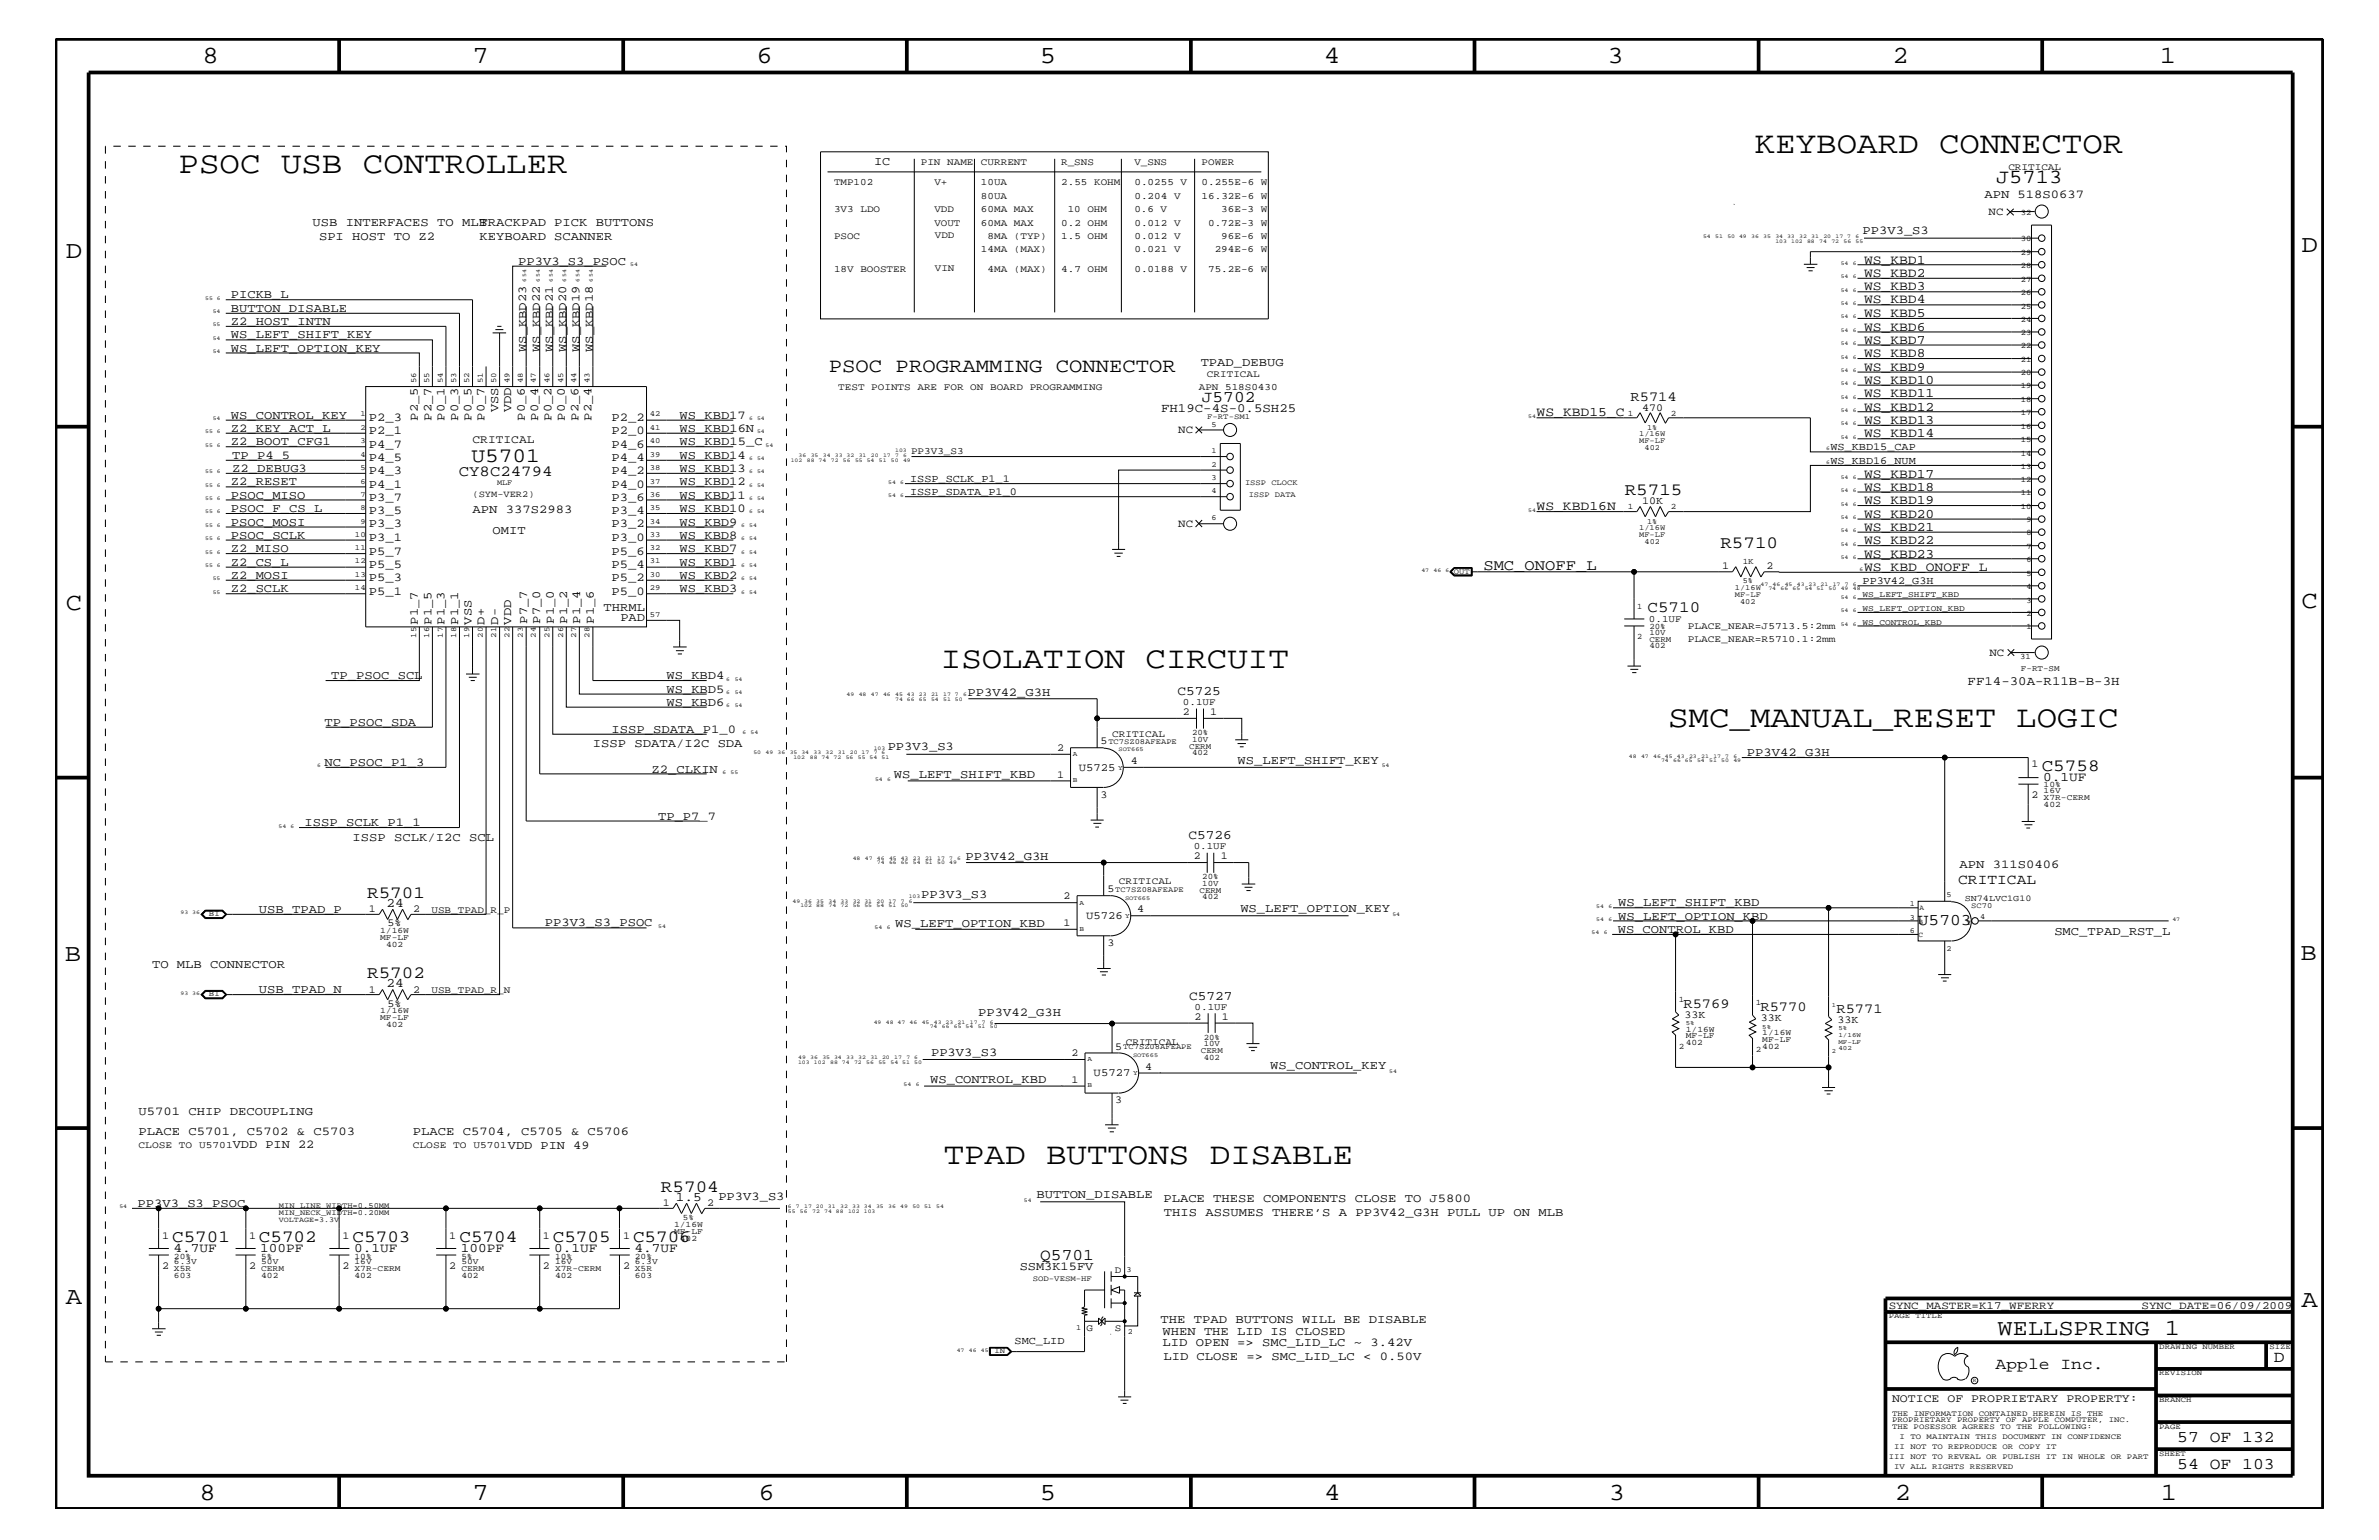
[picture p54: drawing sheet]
<svg xmlns="http://www.w3.org/2000/svg" width="432mm" height="279mm" viewBox="0 0 432 279" stroke-linecap="round" stroke-linejoin="round" font-family="sans-serif">
<defs><g id="words">
<g font-size="5.6">
<text x="318.5" y="27.8">KEYBOARD CONNECTOR</text>
<text x="32.4" y="31.4">PSOC USB CONTROLLER</text>
<text x="170.8" y="121.2">ISOLATION CIRCUIT</text>
<text x="302.8" y="131.9">SMC_MANUAL_RESET LOGIC</text>
<text x="171.3" y="211.2">TPAD BUTTONS DISABLE</text>
</g>
<g font-size="4.5">
<text x="36.7" y="11.5">8</text>
<text x="85.8" y="11.5">7</text>
<text x="137.3" y="11.5">6</text>
<text x="188.7" y="11.5">5</text>
<text x="240.3" y="11.5">4</text>
<text x="291.8" y="11.5">3</text>
<text x="343.5" y="11.5">2</text>
<text x="392" y="11.5">1</text>
<text x="11.9" y="46.8">D</text>
<text x="417.7" y="45.7">D</text>
<text x="11.9" y="110.6">C</text>
<text x="417.7" y="110.3">C</text>
<text x="11.8" y="174.3">B</text>
<text x="417.6" y="174.2">B</text>
<text x="11.9" y="236.7">A</text>
<text x="417.7" y="237.1">A</text>
<text x="36.2" y="272.1">8</text>
<text x="85.8" y="272.1">7</text>
<text x="137.7" y="272.1">6</text>
<text x="188.7" y="272.1">5</text>
<text x="240.4" y="272.1">4</text>
<text x="292" y="272.1">3</text>
<text x="343.9" y="272.1">2</text>
<text x="392.2" y="272.1">1</text>
</g>
<text font-size="4.1" x="362.6" y="242.3">WELLSPRING 1</text>
<text font-size="3.7" x="85.6" y="83.8">U5701</text>
<g font-size="3.6">
<text x="362.3" y="33.1">J5713</text>
<text x="150.5" y="67.5">PSOC PROGRAMMING CONNECTOR</text>
</g>
<g font-size="3.1">
<text x="294.9" y="89.8">R5715</text>
<text x="312.3" y="99.5">R5710</text>
<text x="370.6" y="139.8">C5758</text>
<text x="66.6" y="162.8">R5701</text>
<text x="66.6" y="177.4">R5702</text>
<text x="120" y="216.2">R5704</text>
<text x="31.2" y="225.3">C5701</text>
<text x="47" y="225.3">C5702</text>
<text x="64" y="225.3">C5703</text>
<text x="83.4" y="225.3">C5704</text>
<text x="100.3" y="225.3">C5705</text>
<text x="114.9" y="225.3">C5706</text>
</g>
<g font-size="3">
<text x="218.1" y="72.9">J5702</text>
<text x="348.1" y="167.8">U5703</text>
<text x="188.8" y="228.5">Q5701</text>
<text x="362.2" y="248.4">Apple Inc.</text>
<text x="412.7" y="247.1">D</text>
<text x="395.2" y="261.6">57 OF 132</text>
<text x="395.2" y="266.6">54 OF 103</text>
</g>
<text font-size="2.9" x="299" y="111.1">C5710</text>
<g font-size="2.8">
<text x="83.3" y="86.4">CY8C24794</text>
<text x="269.2" y="103.5">SMC_ONOFF_L</text>
</g>
<text font-size="2.6" x="355.4" y="160.5">CRITICAL</text>
<g font-size="2.5">
<text x="296" y="72.8">R5714</text>
<text x="305.6" y="182.9">R5769</text>
<text x="319.5" y="183.5">R5770</text>
<text x="333.3" y="183.8">R5771</text>
</g>
<g font-size="2.4">
<text x="338.3" y="47.9">WS_KBD1</text>
<text x="338.3" y="50.2">WS_KBD2</text>
<text x="338.3" y="52.7">WS_KBD3</text>
<text x="338.3" y="55.1">WS_KBD4</text>
<text x="338.3" y="57.5">WS_KBD5</text>
<text x="338.3" y="60">WS_KBD6</text>
<text x="338.3" y="62.3">WS_KBD7</text>
<text x="338.3" y="64.8">WS_KBD8</text>
<text x="338.3" y="69.6">WS_KBD10</text>
<text x="338.3" y="67.3">WS_KBD9</text>
<text x="278.9" y="75.6">WS_KBD15_C</text>
<text x="338.3" y="74.5">WS_KBD12</text>
<text x="338.3" y="76.9">WS_KBD13</text>
<text x="338.3" y="72.1">WS_KBD11</text>
<text x="338.3" y="79.4">WS_KBD14</text>
<text x="338.3" y="89">WS_KBD18</text>
<text x="338.3" y="86.6">WS_KBD17</text>
<text x="278.9" y="92.6">WS_KBD16N</text>
<text x="338.3" y="93.9">WS_KBD20</text>
<text x="338.3" y="91.5">WS_KBD19</text>
<text x="338.3" y="96.3">WS_KBD21</text>
<text x="338.3" y="98.7">WS_KBD22</text>
<text x="338.3" y="101.2">WS_KBD23</text>
<text x="338.3" y="103.6">WS_KBD_ONOFF_L</text>
<text x="213.7" y="126.1">C5725</text>
<text x="370.8" y="141.7">0.1UF</text>
<text x="215.7" y="152.3">C5726</text>
<text x="70.1" y="164.5">24</text>
<text x="70.1" y="179.1">24</text>
<text x="215.9" y="181.4">C5727</text>
<text x="122.7" y="217.9">1.5</text>
<text x="31.5" y="227.1">4.7UF</text>
<text x="47.2" y="227.1">100PF</text>
<text x="64.3" y="227.1">0.1UF</text>
<text x="83.7" y="227.1">100PF</text>
<text x="100.6" y="227.1">0.1UF</text>
<text x="115.1" y="227.1">4.7UF</text>
</g>
<g font-size="2.3">
<text x="210.7" y="74.7">FH19C-4S-0.5SH25</text>
<text x="357.1" y="124.3">FF14-30A-R11B-B-3H</text>
</g>
<g font-size="2.2">
<text x="158.7" y="30">IC</text>
<text x="360.2" y="35.8">APN 518S0637</text>
<text x="56.7" y="41">USB INTERFACES TO MLB</text>
<text x="87" y="41">TRACKPAD PICK BUTTONS</text>
<text x="57.9" y="43.5">SPI HOST TO Z2</text>
<text x="87" y="43.5">KEYBOARD SCANNER</text>
<text x="338.1" y="42.5">PP3V3_S3</text>
<text x="94.1" y="48">PP3V3_S3_PSOC</text>
<text x="41.9" y="59">Z2_HOST_INTN</text>
<text x="41.9" y="56.6">BUTTON_DISABLE</text>
<text x="41.9" y="54.1">PICKB_L</text>
<text x="41.9" y="63.9">WS_LEFT_OPTION_KEY</text>
<text x="41.9" y="61.4">WS_LEFT_SHIFT_KEY</text>
<text x="95.5" y="63.9" transform="rotate(-90 95.5 63.9)">WS_KBD23</text>
<text x="98" y="63.9" transform="rotate(-90 98 63.9)">WS_KBD22</text>
<text x="100.3" y="63.9" transform="rotate(-90 100.3 63.9)">WS_KBD21</text>
<text x="102.8" y="63.9" transform="rotate(-90 102.8 63.9)">WS_KBD20</text>
<text x="105.2" y="63.9" transform="rotate(-90 105.2 63.9)">WS_KBD19</text>
<text x="107.6" y="63.9" transform="rotate(-90 107.6 63.9)">WS_KBD18</text>
<text x="217.9" y="66.5">TPAD_DEBUG</text>
<text x="41.9" y="76">WS_CONTROL_KEY</text>
<text x="67" y="76.3">P2_3</text>
<text x="75.9" y="76.3" transform="rotate(-90 75.9 76.3)">P2_5</text>
<text x="78.3" y="76.3" transform="rotate(-90 78.3 76.3)">P2_7</text>
<text x="80.7" y="76.3" transform="rotate(-90 80.7 76.3)">P0_1</text>
<text x="83.1" y="76.3" transform="rotate(-90 83.1 76.3)">P0_3</text>
<text x="85.6" y="76.3" transform="rotate(-90 85.6 76.3)">P0_5</text>
<text x="88" y="76.3" transform="rotate(-90 88 76.3)">P0_7</text>
<text x="90.4" y="74.8" transform="rotate(-90 90.4 74.8)">VSS</text>
<text x="92.8" y="74.8" transform="rotate(-90 92.8 74.8)">VDD</text>
<text x="95.3" y="76.3" transform="rotate(-90 95.3 76.3)">P0_6</text>
<text x="97.7" y="76.3" transform="rotate(-90 97.7 76.3)">P0_4</text>
<text x="100.1" y="76.3" transform="rotate(-90 100.1 76.3)">P0_2</text>
<text x="102.5" y="76.3" transform="rotate(-90 102.5 76.3)">P0_0</text>
<text x="105" y="76.3" transform="rotate(-90 105 76.3)">P2_6</text>
<text x="107.4" y="76.3" transform="rotate(-90 107.4 76.3)">P2_4</text>
<text x="111" y="76.3">P2_2</text>
<text x="123.4" y="76">WS_KBD17</text>
<text x="41.9" y="80.8">Z2_BOOT_CFG1</text>
<text x="41.9" y="78.3">Z2_KEY_ACT_L</text>
<text x="42.2" y="83.3">TP_P4_5</text>
<text x="67" y="78.8">P2_1</text>
<text x="67" y="81.2">P4_7</text>
<text x="67" y="83.6">P4_5</text>
<text x="111" y="78.8">P2_0</text>
<text x="111" y="83.6">P4_4</text>
<text x="111" y="81.2">P4_6</text>
<text x="123.4" y="80.8">WS_KBD15_C</text>
<text x="123.4" y="83.3">WS_KBD14</text>
<text x="123.4" y="78.3">WS_KBD16N</text>
<text x="41.9" y="88.1">Z2_RESET</text>
<text x="42.2" y="85.6">Z2_DEBUG3</text>
<text x="67" y="86">P4_3</text>
<text x="67" y="88.5">P4_1</text>
<text x="111" y="88.5">P4_0</text>
<text x="111" y="86">P4_2</text>
<text x="123.4" y="85.6">WS_KBD13</text>
<text x="123.4" y="88.1">WS_KBD12</text>
<text x="41.9" y="90.5">PSOC_MISO</text>
<text x="41.9" y="95.4">PSOC_MOSI</text>
<text x="41.9" y="92.9">PSOC_F_CS_L</text>
<text x="67" y="90.9">P3_7</text>
<text x="67" y="93.3">P3_5</text>
<text x="67" y="95.7">P3_3</text>
<text x="85.8" y="93.2">APN 337S2983</text>
<text x="111" y="95.7">P3_2</text>
<text x="111" y="93.3">P3_4</text>
<text x="111" y="90.9">P3_6</text>
<text x="123.4" y="95.4">WS_KBD9</text>
<text x="123.4" y="92.9">WS_KBD10</text>
<text x="123.4" y="90.5">WS_KBD11</text>
<text x="41.9" y="100.2">Z2_MISO</text>
<text x="41.9" y="97.7">PSOC_SCLK</text>
<text x="67" y="98.2">P3_1</text>
<text x="67" y="100.6">P5_7</text>
<text x="89.4" y="96.8">OMIT</text>
<text x="111" y="100.6">P5_6</text>
<text x="111" y="98.2">P3_0</text>
<text x="123.4" y="100.2">WS_KBD7</text>
<text x="123.4" y="97.7">WS_KBD8</text>
<text x="41.9" y="105">Z2_MOSI</text>
<text x="41.9" y="107.5">Z2_SCLK</text>
<text x="41.9" y="102.6">Z2_CS_L</text>
<text x="67" y="103">P5_5</text>
<text x="67" y="105.4">P5_3</text>
<text x="67" y="107.9">P5_1</text>
<text x="111" y="107.9">P5_0</text>
<text x="111" y="105.4">P5_2</text>
<text x="111" y="103">P5_4</text>
<text x="123.4" y="107.5">WS_KBD3</text>
<text x="123.4" y="105">WS_KBD2</text>
<text x="123.4" y="102.6">WS_KBD1</text>
<text x="75.9" y="113.3" transform="rotate(-90 75.9 113.3)">P1_7</text>
<text x="78.3" y="113.3" transform="rotate(-90 78.3 113.3)">P1_5</text>
<text x="80.7" y="113.3" transform="rotate(-90 80.7 113.3)">P1_3</text>
<text x="83.1" y="113.3" transform="rotate(-90 83.1 113.3)">P1_1</text>
<text x="85.6" y="113.3" transform="rotate(-90 85.6 113.3)">VSS</text>
<text x="88" y="113.3" transform="rotate(-90 88 113.3)">D+</text>
<text x="90.4" y="113.3" transform="rotate(-90 90.4 113.3)">D-</text>
<text x="92.8" y="113.3" transform="rotate(-90 92.8 113.3)">VDD</text>
<text x="95.7" y="113.1" transform="rotate(-90 95.7 113.1)">P7_7</text>
<text x="98" y="113.1" transform="rotate(-90 98 113.1)">P7_0</text>
<text x="100.5" y="113.1" transform="rotate(-90 100.5 113.1)">P1_0</text>
<text x="103" y="113.1" transform="rotate(-90 103 113.1)">P1_2</text>
<text x="105.3" y="113.1" transform="rotate(-90 105.3 113.1)">P1_4</text>
<text x="107.8" y="113.1" transform="rotate(-90 107.8 113.1)">P1_6</text>
<text x="109.6" y="110.9">THRML</text>
<text x="112.6" y="112.7">PAD</text>
<text x="60.1" y="123.2">TP_PSOC_SCL</text>
<text x="121" y="125.7">WS_KBD5</text>
<text x="121" y="123.2">WS_KBD4</text>
<text x="58.9" y="131.7">TP_PSOC_SDA</text>
<text x="121" y="128">WS_KBD6</text>
<text x="175.6" y="126.3">PP3V42_G3H</text>
<text x="107.6" y="135.6">ISSP SDATA/I2C SDA</text>
<text x="111" y="133">ISSP_SDATA_P1_0</text>
<text x="161.1" y="136.1">PP3V3_S3</text>
<text x="317.1" y="137.2">PP3V42_G3H</text>
<text x="58.9" y="139">NC_PSOC_P1_3</text>
<text x="118.3" y="140.2">Z2_CLKIN</text>
<text x="162.2" y="141.2">WS_LEFT_SHIFT_KBD</text>
<text x="224.6" y="138.5">WS_LEFT_SHIFT_KEY</text>
<text x="55.3" y="149.9">ISSP_SCLK_P1_1</text>
<text x="119.5" y="148.7">TP_P7_7</text>
<text x="64" y="152.6">ISSP SCLK/I2C SCL</text>
<text x="175.3" y="156">PP3V42_G3H</text>
<text x="355.7" y="157.4">APN 311S0406</text>
<text x="47" y="165.6">USB_TPAD_P</text>
<text x="167.2" y="163">PP3V3_S3</text>
<text x="225.1" y="165.5">WS_LEFT_OPTION_KEY</text>
<text x="293.7" y="164.5">WS_LEFT_SHIFT_KBD</text>
<text x="293.7" y="166.9">WS_LEFT_OPTION_KBD</text>
<text x="98.9" y="168.1">PP3V3_S3_PSOC</text>
<text x="162.5" y="168.2">WS_LEFT_OPTION_KBD</text>
<text x="293.6" y="169.3">WS_CONTROL_KBD</text>
<text x="372.9" y="169.7">SMC_TPAD_RST_L</text>
<text x="27.6" y="175.6">TO MLB CONNECTOR</text>
<text x="47" y="180.2">USB_TPAD_N</text>
<text x="177.5" y="184.3">PP3V42_G3H</text>
<text x="169" y="191.5">PP3V3_S3</text>
<text x="168.8" y="196.5">WS_CONTROL_KBD</text>
<text x="230.5" y="194">WS_CONTROL_KEY</text>
<text x="25.1" y="202.3">U5701 CHIP DECOUPLING</text>
<text x="25.1" y="205.9">PLACE C5701, C5702 &amp; C5703</text>
<text x="42.2" y="208.3">VDD PIN 22</text>
<text x="74.9" y="205.9">PLACE C5704, C5705 &amp; C5706</text>
<text x="92.2" y="208.5">VDD PIN 49</text>
<text x="25" y="219">PP3V3_S3_PSOC</text>
<text x="130.4" y="217.8">PP3V3_S3</text>
<text x="188.1" y="217.3">BUTTON_DISABLE</text>
<text x="211.2" y="218.1">PLACE THESE COMPONENTS CLOSE TO J5800</text>
<text x="211.2" y="220.7">THIS ASSUMES THERE’S A PP3V42_G3H PULL UP ON MLB</text>
<text x="185.1" y="230.5">SSM3K15FV</text>
<text x="210.7" y="240">THE TPAD BUTTONS WILL BE DISABLE</text>
<text x="211" y="244.2">LID OPEN =&gt; SMC_LID_LC ~ 3.42V</text>
<text x="211" y="242.2">WHEN THE LID IS CLOSED</text>
<text x="211.2" y="246.7">LID CLOSE =&gt; SMC_LID_LC &lt; 0.50V</text>
</g>
<g font-size="2.1">
<text x="85.8" y="80.5">CRITICAL</text>
<text x="343.4" y="254.4">NOTICE OF PROPRIETARY PROPERTY:</text>
</g>
<g font-size="2">
<text x="360.9" y="39.1">NC</text>
<text x="213.9" y="78.6">NC</text>
<text x="213.9" y="95.6">NC</text>
<text x="361.1" y="119">NC</text>
<text x="195.8" y="139.9">U5725</text>
<text x="197.1" y="166.7">U5726</text>
<text x="198.5" y="195.3">U5727</text>
<text x="342.8" y="237.4">SYNC_MASTER=K17_WFERRY</text>
<text x="388.7" y="237.4">SYNC_DATE=06/09/2009</text>
</g>
<g font-size="1.9">
<text x="298.1" y="74.5">470</text>
<text x="332.2" y="81.7">WS_KBD15_CAP</text>
<text x="165.2" y="89.9">ISSP_SDATA_P1_0</text>
<text x="165.2" y="87.5">ISSP_SCLK_P1_1</text>
<text x="332.2" y="84.2">WS_KBD16_NUM</text>
<text x="298.1" y="91.5">10K</text>
<text x="312.6" y="103.3">1</text>
<text x="320.6" y="103.3">2</text>
<text x="338.1" y="106">PP3V42_G3H</text>
<text x="214.7" y="129.7">2</text>
<text x="219.6" y="129.7">1</text>
<text x="191.9" y="136.3">2</text>
<text x="199.7" y="135">5</text>
<text x="191.9" y="141.1">1</text>
<text x="205.2" y="138.6">4</text>
<text x="368.7" y="139.2">1</text>
<text x="199.7" y="144.7">3</text>
<text x="368.7" y="144.7">2</text>
<text x="216.7" y="155.9">2</text>
<text x="221.6" y="155.9">1</text>
<text x="201" y="161.9">5</text>
<text x="67" y="165.6">1</text>
<text x="75" y="165.6">2</text>
<text x="193" y="163.2">2</text>
<text x="206.4" y="165.6">4</text>
<text x="70.4" y="168.1">5%</text>
<text x="193" y="168">1</text>
<text x="201" y="171.6">3</text>
<text x="67" y="180.1">1</text>
<text x="70.4" y="182.7">5%</text>
<text x="75" y="180.1">2</text>
<text x="216.8" y="185">2</text>
<text x="221.7" y="185">1</text>
<text x="305.7" y="184.7">33K</text>
<text x="319.6" y="185.3">33K</text>
<text x="333.5" y="185.5">33K</text>
<text x="194.5" y="191.6">2</text>
<text x="202.4" y="190.4">5</text>
<text x="194.5" y="196.5">1</text>
<text x="207.9" y="194.1">4</text>
<text x="202.4" y="200.1">3</text>
<text x="120.3" y="218.9">1</text>
<text x="128.4" y="218.9">2</text>
<text x="29.5" y="224.7">1</text>
<text x="45.2" y="224.7">1</text>
<text x="62.1" y="224.7">1</text>
<text x="81.5" y="224.7">1</text>
<text x="98.6" y="224.7">1</text>
<text x="113.1" y="224.7">1</text>
<text x="29.5" y="230.2">2</text>
<text x="45.2" y="230.2">2</text>
<text x="62.1" y="230.2">2</text>
<text x="81.5" y="230.2">2</text>
<text x="98.6" y="230.2">2</text>
<text x="113.1" y="230.2">2</text>
<text x="184.1" y="243.9">SMC_LID</text>
</g>
<g font-size="1.8">
<text x="151.4" y="33.6">TMP102</text>
<text x="167.1" y="30">PIN NAME</text>
<text x="169.6" y="33.6">V+</text>
<text x="178.1" y="33.6">10UA</text>
<text x="178.1" y="30">CURRENT</text>
<text x="192.6" y="33.6">2.55 KOHM</text>
<text x="192.6" y="30">R_SNS</text>
<text x="205.9" y="30">V_SNS</text>
<text x="205.9" y="33.6">0.0255 V</text>
<text x="218.1" y="33.6">0.255E-6 W</text>
<text x="218.1" y="30">POWER</text>
<text x="364.5" y="30.8">CRITICAL</text>
<text x="151.4" y="38.5">3V3 LDO</text>
<text x="169.6" y="38.5">VDD</text>
<text x="169.6" y="40.9">VOUT</text>
<text x="178.1" y="40.9">60MA MAX</text>
<text x="178.1" y="38.5">60MA MAX</text>
<text x="178.1" y="36.1">80UA</text>
<text x="192.6" y="40.9">0.2 OHM</text>
<text x="193.8" y="38.5">10 OHM</text>
<text x="205.9" y="36.1">0.204 V</text>
<text x="205.9" y="40.9">0.012 V</text>
<text x="205.9" y="38.5">0.6 V</text>
<text x="218.1" y="36.1">16.32E-6 W</text>
<text x="219.3" y="40.9">0.72E-3 W</text>
<text x="221.7" y="38.5">36E-3 W</text>
<text x="151.4" y="43.4">PSOC</text>
<text x="169.7" y="43.1">VDD</text>
<text x="178.1" y="45.7">14MA (MAX)</text>
<text x="179.2" y="43.4">8MA (TYP)</text>
<text x="192.6" y="43.4">1.5 OHM</text>
<text x="205.9" y="45.7">0.021 V</text>
<text x="205.9" y="43.4">0.012 V</text>
<text x="220.5" y="45.7">294E-6 W</text>
<text x="221.7" y="43.4">96E-6 W</text>
<text x="151.4" y="49.4">18V BOOSTER</text>
<text x="169.7" y="49.2">VIN</text>
<text x="179.2" y="49.4">4MA (MAX)</text>
<text x="192.6" y="49.4">4.7 OHM</text>
<text x="205.9" y="49.4">0.0188 V</text>
<text x="219.3" y="49.4">75.2E-6 W</text>
<text x="152.1" y="70.7">TEST POINTS ARE FOR ON BOARD PROGRAMMING</text>
<text x="217.6" y="70.7">APN 518S0430</text>
<text x="219.1" y="68.4">CRITICAL</text>
<text x="165.4" y="82.4">PP3V3_S3</text>
<text x="299.3" y="112.9">0.1UF</text>
<text x="306.3" y="116.5">PLACE_NEAR=R5710.1:2mm</text>
<text x="306.3" y="114.2">PLACE_NEAR=J5713.5:2mm</text>
<text x="214.7" y="127.9">0.1UF</text>
<text x="201.9" y="133.8">CRITICAL</text>
<text x="216.7" y="154">0.1UF</text>
<text x="203.1" y="160.3">CRITICAL</text>
<text x="78.3" y="165.6">USB_TPAD_R_P</text>
<text x="78.3" y="180.2">USB_TPAD_R_N</text>
<text x="216.8" y="183.2">0.1UF</text>
<text x="204.3" y="189.5">CRITICAL</text>
<text x="25.1" y="208.3">CLOSE TO U5701</text>
<text x="74.9" y="208.3">CLOSE TO U5701</text>
<text x="202.4" y="230.9">D</text>
<text x="197.2" y="241.4">G</text>
<text x="202.4" y="241.4">S</text>
</g>
<text font-size="1.7" x="85.8" y="90.1">(SYM-VER2)</text>
<text font-size="1.6" x="356.6" y="163.5">SN74LVC1G10</text>
<g font-size="1.5">
<text x="366.8" y="39">32</text>
<text x="366.8" y="43.8">30</text>
<text x="366.8" y="46.3">29</text>
<text x="366.8" y="48.7">28</text>
<text x="366.8" y="51.1">27</text>
<text x="366.8" y="53.5">26</text>
<text x="366.8" y="56">25</text>
<text x="366.8" y="58.4">24</text>
<text x="366.8" y="60.8">23</text>
<text x="366.8" y="63.2">22</text>
<text x="366.8" y="65.6">21</text>
<text x="366.8" y="68.1">20</text>
<text x="366.8" y="70.5">19</text>
<text x="295.5" y="75.5">1</text>
<text x="303.3" y="75.5">2</text>
<text x="366.8" y="72.9">18</text>
<text x="366.8" y="75.4">17</text>
<text x="366.8" y="77.8">16</text>
<text x="366.8" y="80.2">15</text>
<text x="366.8" y="82.7">14</text>
<text x="366.8" y="85">13</text>
<text x="366.8" y="87.5">12</text>
<text x="366.8" y="89.9">11</text>
<text x="295.5" y="92.4">1</text>
<text x="303.3" y="92.4">2</text>
<text x="366.8" y="92.3">10</text>
<text x="367.8" y="94.8">9</text>
<text x="367.8" y="97.1">8</text>
<text x="367.8" y="99.6">7</text>
<text x="316.3" y="102.4">1K</text>
<text x="367.8" y="102.1">6</text>
<text x="367.8" y="104.4">5</text>
<text x="367.8" y="106.9">4</text>
<text x="297.2" y="110.5">1</text>
<text x="338.1" y="108.4">WS_LEFT_SHIFT_KBD</text>
<text x="338.1" y="110.9">WS_LEFT_OPTION_KBD</text>
<text x="338.1" y="113.3">WS_CONTROL_KBD</text>
<text x="367.8" y="109.3">3</text>
<text x="367.8" y="111.7">2</text>
<text x="297.2" y="115.9">2</text>
<text x="299.4" y="116.4">CERM</text>
<text x="299.4" y="114.2">20%</text>
<text x="299.4" y="115.3">10V</text>
<text x="299.4" y="117.6">402</text>
<text x="366.7" y="119.5">31</text>
<text x="367.8" y="114.2">1</text>
<text x="366.8" y="121.7">F-RT-SM</text>
<text x="215.9" y="135.8">CERM</text>
<text x="216.4" y="137">402</text>
<text x="216.4" y="134.6">10V</text>
<text x="216.4" y="133.4">20%</text>
<text x="370.9" y="142.9">10%</text>
<text x="370.9" y="144">16V</text>
<text x="370.9" y="146.4">402</text>
<text x="370.9" y="145.1">X7R-CERM</text>
<text x="217.7" y="162">CERM</text>
<text x="218.2" y="159.5">20%</text>
<text x="218.2" y="160.7">10V</text>
<text x="218.2" y="163.2">402</text>
<text x="69" y="170.5">MF-LF</text>
<text x="69" y="169.3">1/16W</text>
<text x="70.1" y="171.7">402</text>
<text x="69" y="185">MF-LF</text>
<text x="69" y="183.8">1/16W</text>
<text x="304.7" y="181.8">1</text>
<text x="318.7" y="182.4">1</text>
<text x="70.1" y="186.3">402</text>
<text x="218" y="191">CERM</text>
<text x="218.5" y="189.9">10V</text>
<text x="218.5" y="188.7">20%</text>
<text x="304.7" y="190.3">2</text>
<text x="306" y="187.2">1/16W</text>
<text x="306" y="189.7">402</text>
<text x="306" y="188.4">MF-LF</text>
<text x="318.7" y="190.9">2</text>
<text x="319.9" y="190.3">402</text>
<text x="319.9" y="187.8">1/16W</text>
<text x="319.9" y="189.1">MF-LF</text>
<text x="218.5" y="192.3">402</text>
<text x="124" y="221.4">5%</text>
<text x="122.3" y="222.6">1/16W</text>
<text x="122.3" y="223.9">MF-LF</text>
<text x="123.4" y="225.1">402</text>
<text x="31.6" y="229.4">6.3V</text>
<text x="31.6" y="231.8">603</text>
<text x="31.6" y="230.7">X5R</text>
<text x="31.6" y="228.4">20%</text>
<text x="47.4" y="231.8">402</text>
<text x="47.4" y="230.7">CERM</text>
<text x="47.4" y="229.4">50V</text>
<text x="47.4" y="228.4">5%</text>
<text x="64.3" y="229.4">16V</text>
<text x="64.3" y="230.7">X7R-CERM</text>
<text x="64.3" y="228.4">10%</text>
<text x="64.3" y="231.8">402</text>
<text x="83.7" y="231.8">402</text>
<text x="83.7" y="230.7">CERM</text>
<text x="83.7" y="229.4">50V</text>
<text x="83.7" y="228.4">5%</text>
<text x="100.8" y="228.4">10%</text>
<text x="100.8" y="229.4">16V</text>
<text x="100.8" y="230.7">X7R-CERM</text>
<text x="100.8" y="231.8">402</text>
<text x="115.2" y="231.8">603</text>
<text x="115.2" y="230.7">X5R</text>
<text x="115.2" y="229.4">6.3V</text>
<text x="115.2" y="228.4">20%</text>
</g>
<g font-size="1.4">
<text x="75.5" y="69.5" transform="rotate(-90 75.5 69.5)">56</text>
<text x="77.9" y="69.5" transform="rotate(-90 77.9 69.5)">55</text>
<text x="80.3" y="69.5" transform="rotate(-90 80.3 69.5)">54</text>
<text x="82.8" y="69.5" transform="rotate(-90 82.8 69.5)">53</text>
<text x="85.2" y="69.5" transform="rotate(-90 85.2 69.5)">52</text>
<text x="87.6" y="69.5" transform="rotate(-90 87.6 69.5)">51</text>
<text x="90.1" y="69.5" transform="rotate(-90 90.1 69.5)">50</text>
<text x="92.5" y="69.5" transform="rotate(-90 92.5 69.5)">49</text>
<text x="94.9" y="69.5" transform="rotate(-90 94.9 69.5)">48</text>
<text x="97.3" y="69.5" transform="rotate(-90 97.3 69.5)">47</text>
<text x="99.7" y="69.5" transform="rotate(-90 99.7 69.5)">46</text>
<text x="102.2" y="69.5" transform="rotate(-90 102.2 69.5)">45</text>
<text x="104.6" y="69.5" transform="rotate(-90 104.6 69.5)">44</text>
<text x="107" y="69.5" transform="rotate(-90 107 69.5)">43</text>
<text x="65.4" y="75.6">1</text>
<text x="117.9" y="75.6">42</text>
<text x="219.1" y="76.1">F-RT-SM1</text>
<text x="219.9" y="77.4">5</text>
<text x="65.4" y="80.5">3</text>
<text x="65.4" y="82.8">4</text>
<text x="65.4" y="78">2</text>
<text x="117.9" y="80.5">40</text>
<text x="117.9" y="82.8">39</text>
<text x="117.9" y="78">41</text>
<text x="219.9" y="82.2">1</text>
<text x="297.5" y="79.2">1/16W</text>
<text x="297.5" y="80.5">MF-LF</text>
<text x="298.5" y="81.6">402</text>
<text x="299" y="78">1%</text>
<text x="65.4" y="85.3">5</text>
<text x="65.4" y="87.7">6</text>
<text x="90.2" y="88.1">MLF</text>
<text x="117.9" y="85.3">38</text>
<text x="117.9" y="87.7">37</text>
<text x="219.9" y="89.5">4</text>
<text x="219.9" y="87.1">3</text>
<text x="219.9" y="84.7">2</text>
<text x="226" y="88">ISSP CLOCK</text>
<text x="65.4" y="90.1">7</text>
<text x="65.4" y="92.6">8</text>
<text x="65.4" y="95">9</text>
<text x="117.9" y="90.1">36</text>
<text x="117.9" y="92.6">35</text>
<text x="117.9" y="95">34</text>
<text x="219.9" y="94.3">6</text>
<text x="226.7" y="90.1">ISSP DATA</text>
<text x="299" y="95">1%</text>
<text x="64.4" y="97.4">10</text>
<text x="64.4" y="99.9">11</text>
<text x="117.9" y="97.4">33</text>
<text x="117.9" y="99.9">32</text>
<text x="297.5" y="96.2">1/16W</text>
<text x="297.5" y="97.4">MF-LF</text>
<text x="298.5" y="98.7">402</text>
<text x="64.4" y="102.2">12</text>
<text x="64.4" y="104.7">13</text>
<text x="64.4" y="107.1">14</text>
<text x="117.9" y="102.2">31</text>
<text x="117.9" y="104.7">30</text>
<text x="117.9" y="107.1">29</text>
<text x="263.9" y="104.1">OUT</text>
<text x="314.9" y="107.1">1/16W</text>
<text x="316.3" y="105.9">5%</text>
<text x="117.9" y="112">57</text>
<text x="314.9" y="108.3">MF-LF</text>
<text x="315.8" y="109.5">402</text>
<text x="75.5" y="115.7" transform="rotate(-90 75.5 115.7)">15</text>
<text x="77.9" y="115.7" transform="rotate(-90 77.9 115.7)">16</text>
<text x="80.3" y="115.7" transform="rotate(-90 80.3 115.7)">17</text>
<text x="82.8" y="115.7" transform="rotate(-90 82.8 115.7)">18</text>
<text x="85.2" y="115.7" transform="rotate(-90 85.2 115.7)">19</text>
<text x="87.6" y="115.7" transform="rotate(-90 87.6 115.7)">20</text>
<text x="90.1" y="115.7" transform="rotate(-90 90.1 115.7)">21</text>
<text x="92.5" y="115.7" transform="rotate(-90 92.5 115.7)">22</text>
<text x="94.9" y="115.7" transform="rotate(-90 94.9 115.7)">23</text>
<text x="97.3" y="115.7" transform="rotate(-90 97.3 115.7)">24</text>
<text x="99.7" y="115.7" transform="rotate(-90 99.7 115.7)">25</text>
<text x="102.2" y="115.7" transform="rotate(-90 102.2 115.7)">26</text>
<text x="104.6" y="115.7" transform="rotate(-90 104.6 115.7)">27</text>
<text x="107" y="115.7" transform="rotate(-90 107 115.7)">28</text>
<text x="201.2" y="134.9">TC7SZ08AFEAPE</text>
<text x="202.4" y="161.8">TC7SZ08AFEAPE</text>
<text x="37.9" y="166.2">BI</text>
<text x="346.6" y="166.9">3</text>
<text x="346.6" y="164.5">1</text>
<text x="348.2" y="167.6">B</text>
<text x="348.4" y="165">A</text>
<text x="353.3" y="162.8">5</text>
<text x="357" y="167.8">Y</text>
<text x="357.8" y="164.7">SC70</text>
<text x="359.4" y="166.7">4</text>
<text x="346.6" y="169.3">6</text>
<text x="348.2" y="170">C</text>
<text x="353.3" y="172.6">2</text>
<text x="37.9" y="180.8">BI</text>
<text x="203.9" y="190.3">TC7SZ08AFEAPE</text>
<text x="50.6" y="220.4">MIN_NECK_WIDTH=0.20MM</text>
<text x="50.6" y="219.2">MIN_LINE_WIDTH=0.50MM</text>
<text x="50.6" y="221.7">VOLTAGE=3.3V</text>
<text x="187.5" y="232.4">SOD-VESM-HF</text>
<text x="204.5" y="230.7">3</text>
<text x="342.8" y="239.2">PAGE TITLE</text>
<text x="180.5" y="245.6">IN</text>
<text x="195.3" y="241.3">1</text>
<text x="204.7" y="242">2</text>
<text x="391.9" y="244.7">DRAWING NUMBER</text>
<text x="411.9" y="244.7">SIZE</text>
<text x="391.9" y="249.5">REVISION</text>
<text x="343.4" y="256.8">THE INFORMATION CONTAINED HEREIN IS THE</text>
<text x="391.9" y="254.4">BRANCH</text>
<text x="343.4" y="259.3">THE POSESSOR AGREES TO THE FOLLOWING:</text>
<text x="343.4" y="258">PROPRIETARY PROPERTY OF APPLE COMPUTER, INC.</text>
<text x="343.8" y="262.9">II NOT TO REPRODUCE OR COPY IT</text>
<text x="344.8" y="261.1">I TO MAINTAIN THIS DOCUMENT IN CONFIDENCE</text>
<text x="391.9" y="259.3">PAGE</text>
<text x="342.8" y="264.7">III NOT TO REVEAL OR PUBLISH IT IN WHOLE OR PART</text>
<text x="343.8" y="266.6">IV ALL RIGHTS RESERVED</text>
<text x="391.9" y="264.1">SHEET</text>
</g>
<g font-size="1.3">
<text x="194.7" y="137.2">A</text>
<text x="194.7" y="141.9">B</text>
<text x="202.9" y="139.6">Y</text>
<text x="195.9" y="164.1">A</text>
<text x="204.2" y="166.6">Y</text>
<text x="195.9" y="168.9">B</text>
<text x="197.4" y="197.3">B</text>
<text x="197.4" y="192.6">A</text>
<text x="205.7" y="195">Y</text>
</g>
<g font-size="1.2">
<text x="332.5" y="182.7">1</text>
<text x="306" y="186">5%</text>
<text x="319.9" y="186.6">5%</text>
<text x="332.5" y="191.1">2</text>
<text x="333.7" y="190.5">402</text>
<text x="333.7" y="188.1">1/16W</text>
<text x="333.7" y="189.3">MF-LF</text>
<text x="333.7" y="186.9">5%</text>
</g>
<g font-size="1.1">
<text x="203" y="136.3">SOT665</text>
<text x="204.2" y="163.3">SOT665</text>
<text x="205.7" y="191.7">SOT665</text>
</g>
<g font-size="1">
<text x="309.1" y="43.2">54</text>
<text x="311.3" y="43.2">51</text>
<text x="313.5" y="43.2">50 49</text>
<text x="317.8" y="43.2">36</text>
<text x="320" y="43.2">35</text>
<text x="322.2" y="44.1">103</text>
<text x="322.2" y="43.2">34 33</text>
<text x="325.1" y="44.1">102</text>
<text x="326.6" y="43.2">32</text>
<text x="328" y="44.1">88</text>
<text x="328.8" y="43.2">31</text>
<text x="330.2" y="44.1">74</text>
<text x="331" y="43.2">20</text>
<text x="332.4" y="44.1">72</text>
<text x="333.2" y="43.2">17 7</text>
<text x="334.6" y="44.1">56</text>
<text x="336.8" y="43.2">6</text>
<text x="336.8" y="44.1">55</text>
<text x="95.5" y="51.3" transform="rotate(-90 95.5 51.3)">6 54</text>
<text x="98" y="51.3" transform="rotate(-90 98 51.3)">6 54</text>
<text x="100.3" y="51.3" transform="rotate(-90 100.3 51.3)">6 54</text>
<text x="102.8" y="51.3" transform="rotate(-90 102.8 51.3)">6 54</text>
<text x="105.2" y="51.3" transform="rotate(-90 105.2 51.3)">6 54</text>
<text x="107.6" y="51.3" transform="rotate(-90 107.6 51.3)">6 54</text>
<text x="114.4" y="48.3">54</text>
<text x="334.1" y="48">54</text>
<text x="334.1" y="50.5">54</text>
<text x="334.1" y="52.9">54</text>
<text x="336.3" y="48">6</text>
<text x="336.3" y="50.5">6</text>
<text x="336.3" y="52.9">6</text>
<text x="37.3" y="54.4">55 6</text>
<text x="38.6" y="59.2">55</text>
<text x="38.6" y="56.8">54</text>
<text x="334.1" y="55.3">54</text>
<text x="334.1" y="57.8">54</text>
<text x="336.3" y="55.3">6</text>
<text x="336.3" y="57.8">6</text>
<text x="38.6" y="64">54</text>
<text x="38.6" y="61.7">54</text>
<text x="334.1" y="60.2">54</text>
<text x="334.1" y="62.6">54</text>
<text x="334.1" y="65.1">54</text>
<text x="336.3" y="60.2">6</text>
<text x="336.3" y="62.6">6</text>
<text x="336.3" y="65.1">6</text>
<text x="334.1" y="69.9">54</text>
<text x="334.1" y="67.5">54</text>
<text x="336.3" y="69.9">6</text>
<text x="336.3" y="67.5">6</text>
<text x="38.6" y="76.2">54</text>
<text x="136" y="76.2">6</text>
<text x="137.4" y="76.2">54</text>
<text x="277.4" y="75.8">54</text>
<text x="334.1" y="74.7">54</text>
<text x="334.1" y="77.2">54</text>
<text x="334.1" y="72.3">54</text>
<text x="336.3" y="74.7">6</text>
<text x="336.3" y="77.2">6</text>
<text x="336.3" y="72.3">6</text>
<text x="37.3" y="81.1">55 6</text>
<text x="37.3" y="78.6">55 6</text>
<text x="136" y="83.5">6</text>
<text x="137.4" y="83.5">54</text>
<text x="137.4" y="78.6">54</text>
<text x="138.9" y="81.1">54</text>
<text x="143.5" y="83.8">102</text>
<text x="144.9" y="82.8">36</text>
<text x="146.5" y="83.8">88 74</text>
<text x="147.2" y="82.8">35</text>
<text x="149.4" y="82.8">34</text>
<text x="150.8" y="83.8">72</text>
<text x="151.6" y="82.8">33 32</text>
<text x="153" y="83.8">56</text>
<text x="155.2" y="83.8">55 54</text>
<text x="155.9" y="82.8">31</text>
<text x="158.1" y="82.8">20</text>
<text x="159.5" y="83.8">51</text>
<text x="160.3" y="82.8">17</text>
<text x="161.7" y="83.8">50</text>
<text x="162.5" y="82">103</text>
<text x="162.5" y="82.8">7</text>
<text x="163.9" y="82.8">6</text>
<text x="163.9" y="83.8">49</text>
<text x="331.5" y="81.7">6</text>
<text x="334.1" y="79.6">54</text>
<text x="336.3" y="79.6">6</text>
<text x="37.3" y="88.3">55 6</text>
<text x="37.3" y="85.9">55 6</text>
<text x="136" y="85.9">6</text>
<text x="136" y="88.3">6</text>
<text x="137.4" y="85.9">54</text>
<text x="137.4" y="88.3">54</text>
<text x="161.2" y="87.7">54</text>
<text x="163.4" y="87.7">6</text>
<text x="331.5" y="84.2">6</text>
<text x="334.1" y="89.3">54</text>
<text x="334.1" y="86.9">54</text>
<text x="336.3" y="89.3">6</text>
<text x="336.3" y="86.9">6</text>
<text x="37.3" y="95.6">55 6</text>
<text x="37.3" y="93.2">55 6</text>
<text x="37.3" y="90.7">55 6</text>
<text x="134.5" y="95.6">6</text>
<text x="136" y="95.6">54</text>
<text x="136" y="93.2">6</text>
<text x="136" y="90.7">6</text>
<text x="137.4" y="93.2">54</text>
<text x="137.4" y="90.7">54</text>
<text x="161.2" y="90.1">54</text>
<text x="163.4" y="90.1">6</text>
<text x="277.4" y="92.8">54</text>
<text x="334.1" y="94.2">54</text>
<text x="334.1" y="91.7">54</text>
<text x="336.3" y="94.2">6</text>
<text x="336.3" y="91.7">6</text>
<text x="37.3" y="100.4">55 6</text>
<text x="37.3" y="98">55 6</text>
<text x="134.5" y="100.4">6</text>
<text x="134.5" y="98">6</text>
<text x="136" y="100.4">54</text>
<text x="136" y="98">54</text>
<text x="334.1" y="96.5">54</text>
<text x="334.1" y="99">54</text>
<text x="334.1" y="101.4">54</text>
<text x="336.3" y="96.5">6</text>
<text x="336.3" y="99">6</text>
<text x="336.3" y="101.4">6</text>
<text x="37.3" y="102.9">55 6</text>
<text x="38.6" y="105.3">55</text>
<text x="38.6" y="107.7">55</text>
<text x="134.5" y="107.7">6</text>
<text x="134.5" y="105.3">6</text>
<text x="134.5" y="102.9">6</text>
<text x="136" y="107.7">54</text>
<text x="136" y="105.3">54</text>
<text x="136" y="102.9">54</text>
<text x="258" y="103.7">47</text>
<text x="260.2" y="103.7">46</text>
<text x="262.4" y="103.7">6</text>
<text x="319.5" y="106.3">47</text>
<text x="321" y="107.1">74</text>
<text x="321.7" y="106.3">46</text>
<text x="323.2" y="107.1">66</text>
<text x="323.9" y="106.3">45</text>
<text x="325.4" y="107.1">65</text>
<text x="326.1" y="106.3">43 23</text>
<text x="327.6" y="107.1">54 51</text>
<text x="330.5" y="106.3">21</text>
<text x="331.9" y="107.1">50</text>
<text x="332.7" y="106.3">17</text>
<text x="334.1" y="107.1">49</text>
<text x="334.9" y="106.3">7</text>
<text x="336.3" y="107.1">48</text>
<text x="336.3" y="106.3">6</text>
<text x="337.5" y="103.6">6</text>
<text x="334.1" y="108.7">54</text>
<text x="334.1" y="111.1">54</text>
<text x="334.1" y="113.6">54</text>
<text x="336.3" y="108.7">6</text>
<text x="336.3" y="111.1">6</text>
<text x="336.3" y="113.6">6</text>
<text x="131.8" y="125.9">6</text>
<text x="131.8" y="123.5">6</text>
<text x="133.3" y="125.9">54</text>
<text x="133.3" y="123.5">54</text>
<text x="131.8" y="128.3">6</text>
<text x="133.3" y="128.3">54</text>
<text x="153.7" y="126.3">49</text>
<text x="155.9" y="126.3">48</text>
<text x="158.1" y="126.3">47</text>
<text x="160.3" y="126.3">46</text>
<text x="162.5" y="127.1">74 66</text>
<text x="162.5" y="126.3">45 43</text>
<text x="166.8" y="127.1">65</text>
<text x="166.8" y="126.3">23</text>
<text x="169" y="127.1">54</text>
<text x="169" y="126.3">21</text>
<text x="171.2" y="127.1">51 50</text>
<text x="171.2" y="126.3">17 7</text>
<text x="174.8" y="126.3">6</text>
<text x="134.8" y="133.2">6</text>
<text x="136.2" y="133.2">54</text>
<text x="136.7" y="136.8">50</text>
<text x="138.9" y="136.8">49</text>
<text x="141.1" y="136.8">36</text>
<text x="143.3" y="136.8">35 34</text>
<text x="144" y="137.7">102</text>
<text x="147" y="137.7">88 74</text>
<text x="147.7" y="136.8">33</text>
<text x="149.9" y="136.8">32</text>
<text x="151.3" y="137.7">72</text>
<text x="152.1" y="136.8">31</text>
<text x="153.5" y="137.7">56</text>
<text x="154.3" y="136.8">20 17</text>
<text x="155.7" y="137.7">55 54</text>
<text x="158.6" y="136">103</text>
<text x="158.6" y="136.8">7</text>
<text x="160" y="137.7">51</text>
<text x="160" y="136.8">6</text>
<text x="295.7" y="137.4">48</text>
<text x="297.9" y="137.4">47</text>
<text x="300.1" y="137.4">46 45</text>
<text x="304.4" y="137.4">43</text>
<text x="306.6" y="137.4">23</text>
<text x="308.8" y="137.4">21</text>
<text x="311" y="137.4">17 7</text>
<text x="314.6" y="137.4">6</text>
<text x="57.6" y="139.2">6</text>
<text x="131.1" y="140.4">6</text>
<text x="132.6" y="140.4">55</text>
<text x="158.8" y="141.7">54</text>
<text x="161" y="141.7">6</text>
<text x="250.8" y="139.2">54</text>
<text x="301.5" y="138.3">74</text>
<text x="303.7" y="138.3">66 65</text>
<text x="308" y="138.3">54</text>
<text x="310.2" y="138.3">51</text>
<text x="312.4" y="138.3">50</text>
<text x="314.6" y="138.3">49</text>
<text x="50.5" y="150.1">54</text>
<text x="52.7" y="150.1">6</text>
<text x="154.8" y="156">48</text>
<text x="157" y="156">47</text>
<text x="159.2" y="156">46</text>
<text x="161.4" y="156">45 43</text>
<text x="165.7" y="156">23</text>
<text x="167.9" y="156">21</text>
<text x="170.1" y="156">17</text>
<text x="172.3" y="156">7</text>
<text x="173.7" y="156">6</text>
<text x="159.2" y="156.8">74</text>
<text x="161.4" y="156.8">66 65</text>
<text x="165.7" y="156.8">54</text>
<text x="167.9" y="156.8">51</text>
<text x="170.1" y="156.8">50</text>
<text x="172.3" y="156.8">49</text>
<text x="32.8" y="165.9">93 36</text>
<text x="143.8" y="163.8">49 36</text>
<text x="145.3" y="164.6">102</text>
<text x="148.2" y="163.8">35</text>
<text x="148.2" y="164.6">88</text>
<text x="150.4" y="163.8">34</text>
<text x="150.4" y="164.6">74</text>
<text x="152.6" y="163.8">33</text>
<text x="152.6" y="164.6">72</text>
<text x="154.8" y="163.8">32 31</text>
<text x="154.8" y="164.6">56 55</text>
<text x="159.1" y="163.8">20</text>
<text x="159.1" y="164.6">54</text>
<text x="161.3" y="163.8">17</text>
<text x="161.3" y="164.6">51</text>
<text x="163.5" y="163.8">7</text>
<text x="163.5" y="164.6">50</text>
<text x="164.9" y="163.8">6</text>
<text x="164.9" y="162.8">103</text>
<text x="252.7" y="166.1">54</text>
<text x="289.7" y="164.7">54</text>
<text x="289.7" y="167.1">54</text>
<text x="291.9" y="164.7">6</text>
<text x="291.9" y="167.1">6</text>
<text x="394.3" y="167.1">47</text>
<text x="119.5" y="168.3">54</text>
<text x="158.7" y="168.6">54</text>
<text x="161" y="168.6">6</text>
<text x="288.9" y="169.5">54</text>
<text x="291.1" y="169.5">6</text>
<text x="32.8" y="180.5">93 36</text>
<text x="158.6" y="185.7">49</text>
<text x="160.8" y="185.7">48 47</text>
<text x="165.1" y="185.7">46</text>
<text x="167.3" y="185.7">45</text>
<text x="169.5" y="185.7">43 23</text>
<text x="173.8" y="185.7">21</text>
<text x="176" y="185.7">17</text>
<text x="178.2" y="185.7">7</text>
<text x="179.7" y="185.7">6</text>
<text x="168.7" y="186.5">74</text>
<text x="170.9" y="186.5">66</text>
<text x="173.1" y="186.5">65 54</text>
<text x="177.5" y="186.5">51</text>
<text x="179.7" y="186.5">50</text>
<text x="144.9" y="193.1">103</text>
<text x="144.9" y="192.2">49</text>
<text x="147.1" y="192.2">36</text>
<text x="147.7" y="193.1">102</text>
<text x="149.3" y="192.2">35 34</text>
<text x="150.7" y="193.1">88 74</text>
<text x="153.6" y="192.2">33</text>
<text x="155" y="193.1">72</text>
<text x="155.8" y="192.2">32</text>
<text x="157.2" y="193.1">56</text>
<text x="158" y="192.2">31 20</text>
<text x="159.4" y="193.1">55</text>
<text x="161.6" y="193.1">54 51</text>
<text x="162.3" y="192.2">17</text>
<text x="164" y="197">54</text>
<text x="164.5" y="192.2">7</text>
<text x="165.9" y="193.1">50</text>
<text x="165.9" y="192.2">6</text>
<text x="166.2" y="197">6</text>
<text x="252.1" y="194.7">54</text>
<text x="21.7" y="219.2">54</text>
<text x="143" y="219.2">6</text>
<text x="143" y="220.1">55</text>
<text x="144.4" y="219.2">7</text>
<text x="145.2" y="220.1">56</text>
<text x="146" y="219.2">17 20</text>
<text x="147.4" y="220.1">72</text>
<text x="149.6" y="220.1">74 88</text>
<text x="150.3" y="219.2">31</text>
<text x="152.5" y="219.2">32</text>
<text x="153.9" y="220.1">102</text>
<text x="154.7" y="219.2">33 34</text>
<text x="156.8" y="220.1">103</text>
<text x="159" y="219.2">35</text>
<text x="161.2" y="219.2">36</text>
<text x="163.4" y="219.2">49</text>
<text x="165.6" y="219.2">50 51</text>
<text x="169.9" y="219.2">54</text>
<text x="185.8" y="218">54</text>
<text x="173.7" y="245.2">47</text>
<text x="175.9" y="245.2">46</text>
<text x="178.1" y="245.2">45</text>
<text x="358.1" y="250.7">R</text>
</g>
</g></defs>
<g fill="none" stroke="#000" stroke-width=".18">
<path d="M148.9 27.5h81.3v30.4h-81.3zM150.2 31.2h78.7M165.9 28.8v27.9M176.9 28.8v27.9M191.4 28.8v27.9M203.5 28.8v27.9M216.8 28.8v27.9M314.8 37l-.1 .1M364.2 37.9l1.3 1.2M365.5 37.9l-1.3 1.2M369.3 38.4l-4.5 .1M41 59.2h39.9v10.9"/>
<path d="M41 54.4h44.8v15.7M41 56.8h42.4v13.3M89.9 59.8h1.5M90.3 59.2h.7M95.5 55.6v14.5M98 55.6v14.5M100.3 55.6v14.5M102.8 55.6v14.5M105.2 55.6v14.5M107.6 55.6v14.5M110.1 48.3h-17.1v21.8M327.4 47.9h2.5"/>
<path d="M327.9 48.5h1.5M328.3 49.1h.7M337.1 57.8h32.9M337.1 55.3h32.9M337.1 52.9h32.9M337.1 48h32.9M337.1 50.5h32.9M338.3 43.2h31.7M368.7 40.8h3.7v75.1h-3.7zM370 45.7h-41.4v2.2M41 61.7h37.5v8.4M41 64h35.1v6.1"/>
<path d="M41 76.2h25.4M41 78.6h25.4M66.4 70.1h50.9v43.6h-50.9zM88.2 66.5v3.6M89.4 60.4h2.5M90.7 60.4v9.7M117.3 76.2h15.8M117.3 78.6h15.8M217 77.4l1.2 1.2M217.6 78h4.5M218.2 77.4l-1.2 1.2M278.9 75.8h18.2l.6-.9 .9 1.8 1-1.8 .9 1.8 .8-1.8 1 1.8"/>
<path d="M302.3 76.8l.6-1h25.7v6.2h41.4M337.1 65.1h31.6M337.1 62.6h32.9M337.1 60.2h32.9M337.1 69.9h32.9M337.1 74.7h32.9M337.1 72.3h32.9M337.1 77.2h32.9M337.1 79.6h32.9M337.1 67.5h32.9M41 83.5h25.4M41 81.1h25.4"/>
<path d="M41 90.7h25.4M41 85.9h25.4M41 88.3h25.4M41 93.2h25.4M41 95.6h25.4M41 98h25.4M117.3 83.5h15.8M117.3 81.1h15.8M117.3 90.7h15.8M117.3 85.9h15.8M117.3 88.3h15.8M117.3 93.2h15.8"/>
<path d="M117.3 95.6h15.8M117.3 98h15.8M164.3 87.7h58.4M164.3 90.1h58.4M165.4 82.8h57.3M201.8 99.7h2.4M217 94.3l1.2 1.3M217.6 95h4.5M218.2 94.3l-1.2 1.3M221.5 80.5h3.6v12.1h-3.6zM222.7 85.3h-19.7v14.4M337.1 89.3h31.6"/>
<path d="M337.1 86.9h32.9M337.1 96.5h32.9M337.1 94.2h32.9M337.1 91.7h32.9M337.1 99h32.9M370 84.4h-41.4v8.4h-25.7l-.6 1-1-1.9-.8 1.9-.9-1.9-1 1.9-.9-1.9-.6 .9h-18.2M41 100.4h25.4M41 102.9h25.4M41 107.7h25.4M41 105.3h25.4M76.1 113.7v9.8h-17M78.5 113.7v18.2h-19.4"/>
<path d="M80.9 113.7v25.5h-21.8M83.4 113.7v36.4h-29.1M85.8 113.7v8.6M88.2 113.7v52.2h-13.6l-.6 1M90.7 113.7v66.8h-16.1l-.6 .9-.9-1.9-1 1.9-.8-1.9-.9 1.9-1-1.9-.6 1h-27.8l-.7-.6h-3l-.6 .6 .6 .5h3l.7-.5M93 113.7v54.6h24.3M95.5 113.7v35.3h31.5M98 113.7v26.7h30.3M100.3 113.7v19.5h28M102.8 113.7v14.6h25.5M105.2 113.7v12.2h23.1M107.6 113.7v9.8h20.7"/>
<path d="M117.3 112.6h6.1v4.8M117.3 100.4h15.8M117.3 102.9h15.8M117.3 107.7h15.8M117.3 105.3h15.8M122.2 117.4h2.4M122.7 118.1h1.4M123 118.6h.8M202.3 100.4h1.5M202.7 101h.7M263.1 103.7l.8-.7h3.3v1.5h-3.3zM264 104.3h3.1"/>
<path d="M264 103l-.8 .7 .8 .7h3.1v-1.4M264 103.1l-.7 .6 .7 .6M264 103.1h3.1M264 103.1l-.6 .6 .6 .6M267 103.7h47.5l.5-.9 1 1.9 .8-1.9 1 1.9 .9-1.9 .9 1.9 .6-1 49.8 .1M267 103.1v1.2M294.8 113.6h3.7M294.8 112.3h3.7M296.6 103.7v8.6M296.6 113.6v7.2M337.1 113.6h32.9M337.1 101.4h32.9"/>
<path d="M337.1 108.7h32.9M337.1 106.3h32.9M337.1 111.1h32.9M364.4 117.8l1.2 1.2M365 118.4h4.3M365.6 117.8l-1.2 1.2M84.6 122.3h2.4M85.1 122.9h1.4M85.4 123.5h.8M164.5 136.8h29.8M175.8 126.8h23.3v8.9M199.2 130.2l-.1 .1h18.1"/>
<path d="M200.3 135.7a3.6 3.6 0 0 1 3.6 3.6 3.6 3.6 0 0 1-3.5 3.6M200.3 135.7h-6v7.2h6M204 139.2h39.5M217.2 128.6v3.6M218.4 130.3h7v3.9M218.4 128.6v3.6M224.2 134.2h2.4M224.6 134.9h1.5M225 135.5h.7M295.4 120.8h2.5M295.9 121.4h1.4M296.2 122h.8"/>
<path d="M316.1 137.4h36.9M164.8 141.7h29.5M175.3 156.5h43.8M198 148.8h2.3M198.5 149.4h1.4M198.8 150.1h.7M199.1 142.9v5.9M200.3 156.5v6M219.1 154.7v3.7M220.3 156.5h6.4v3.9M220.3 154.7v3.7M366.4 142.3h3.6"/>
<path d="M366.4 141.1h3.6M366.9 149h2.4M367.5 149.6h1.4M367.8 150.2h.7M368.1 141.1v-3.7h-15.1v26.1M368.1 142.3v6.7M36.5 165.9l.8-.8h3.1l.7 .8-.7 .8h-3.1zM37.3 165.2h3.1l.6 .7M37.3 165.2h3.1l.7 .7-.7 .7h-3.1M37.3 165.2l-.7 .7 .7 .7M37.3 165.2l-.6 .7 .6 .7M37.3 179.8h3.1l.6 .7"/>
<path d="M37.3 179.8h3.1l.7 .7-.7 .6h-3.1M37.3 179.8l-.7 .7 .7 .6M37.3 179.8l-.6 .7 .6 .6M41 165.9l-.7 .6h-3l-.6-.6 .6-.6h3l.7 .6h27.8l.6-.9 1 1.8 .9-1.8 .8 1.8 1-1.8 .9 1.8M41 165.9l-.6 .7h-3.1M165.8 163.8h29.7M166.1 168.6h29.4M199.1 175.7h2.5M199.6 176.3h1.5M200 176.9h.7M200.3 169.8v5.9M201.7 169.8a3.6 3.6 0 0 0 3.5-3.7 3.6 3.6 0 0 0-3.6-3.6h-6.1v7.3h6.1"/>
<path d="M205.2 166.1h39.6M225.4 160.4h2.4M225.9 161h1.4M226.2 161.6h.8M292.6 169.5h55.5M292.8 164.7h39.1M292.8 167.1h55.3M304.1 169.5v14.1l.6 .6-1.2 .7 1.2 .5-1.2 .6 1.2 .6-1.2 .6 .6 .6v5.9h14M318.1 167.1v17.1l.6 .7-1.2 .5 1.2 .6-1.2 .6 1.2 .6-1.2 .6 .6 .6v5.3h13.8M348.1 164.7h-16.2v19.7l.6 .6-1.2 .7 1.2 .6-1.2 .6 1.2 .6-1.2 .6 .6 .6v8.6M351.8 176.8h2.4M352.3 177.4h1.4"/>
<path d="M352.6 178h.7M353 170.7v6.1M354.2 163.5h-6.1v7.2h6.1M354.2 163.6a3.6 3.6 0 0 1 3.6 3.5 3.6 3.6 0 0 1-3.6 3.6M359.1 167.1h34.5M36.5 180.5l.8-.8h3.1l.7 .8-.7 .7h-3.1zM41 180.5l-.6 .6h-3.1M167.5 192.2h29.4M167.7 197h29.2M180.5 185.7h21.3v5.3M192.8 197h-.1M201.8 198.3v5.8"/>
<path d="M203.1 198.3a3.6 3.6 0 0 0 3.6-3.7 3.6 3.6 0 0 0-3.7-3.6h-6.1v7.3h6.1M206.7 194.7h39.6M210.7 194.6l-.1 .1M219.3 185.6l-17.5 .1M219.3 183.8v3.6M220.6 185.6h6.8v3.7M220.6 183.8v3.6M226.2 189.3h2.4M226.7 190h1.5M227.1 190.6h.7M330.7 197.3h2.4M331.1 197.9h1.6"/>
<path d="M331.6 198.5h.6M24 219.2h4.8M44.6 219.2h17M80.9 219.2h-19.3v7.3M98 219.2h-17.1v7.3M112.4 219.2h-14.4v7.3M141.6 219.2h-13.7l-.6 1M188.8 218h15.3v13.6M200.6 204.1h2.4M201.1 204.7h1.4M201.4 205.3h.8M27 227.7h3.6"/>
<path d="M27 226.5h3.6M28.8 227.7v9.7h15.8v-9.7M28.8 226.5v-7.3h15.8v7.3M28.8 237.4v3.7M42.8 227.7h3.6M42.8 226.5h3.6M44.6 237.4h17M59.8 227.7h3.6M59.8 226.5h3.6M61.6 227.7v9.7h19.3v-9.7M79.2 227.7h3.6M79.2 226.5h3.6"/>
<path d="M96.1 227.7h3.6M96.1 226.5h3.6M98 227.7v9.7M110.7 227.7h3.6M110.7 226.5h3.6M112.4 227.7v9.7h-31.5M127.3 220.2l-.9-1.9-.9 1.9-.9-1.9-.9 1.9-.9-1.9-.6 .9h-9.8v7.3M196.9 239.6v.1h2.5M199.4 239.1v1.2l1.2-1.2v1.2zM200.2 238.9l-.2 .2v1.2l-.3 .3M200.5 234h-3.6v3.1l-.6 .2 1.1 .2-1.1 .3 1.1 .2-1.1 .3 1.1 .2-.5 .1v6.6h-13.5M200.5 230.7v6.6"/>
<path d="M200.6 239.7h3.5M201.7 234l1.5-.5v1.1zM201.7 230.7v1.8M201.7 233.1v1.9M201.7 235.6v1.7M201.7 236.4h2.4M201.7 231.6h4.8v3M203.2 234h.9v19.4M205.8 235.1l.7-.5 .6 .5zM205.8 234.6h1.3M206.5 235.1v5.5h-2.4l.1-.1M27.6 241.1h2.5"/>
<path d="M28.1 241.7h1.4M28.4 242.3h.8M179.6 244.5h3.3l.7 .7-.7 .7h-3.3zM179.7 245.8h3.1M179.7 244.5v1.4M179.7 244.5h3.1M179.7 244.5v1.3M182.8 244.5l.7 .7-.7 .6M182.8 244.5l.8 .7-.8 .7M182.8 244.5l.6 .7M183.4 245.2l-.6 .6M201.6 242v.1"/>
<path d="M202.9 253.4h2.4M203.4 254h1.4M203.8 254.6h.7M352.3 246.1a1.69 1.69 0 0 1 2.5 0 1.72 1.72 0 0 1 2.4 0M352.4 246a3.2 3.2 0 0 0 .4 4.3l.8 .1 .4-.2M354 250.2l.7-.3 .7 .3M355.2 250.2l.7 .2 .7-.2M355.3 244.4v.3a1.18 1.18 0 0 1-.6 1.1M355.4 244.4a.99 .99 0 0 0-.6 1.4M357.2 246a1.04 1.04 0 0 0-.7 1 1.04 1.04 0 0 0 .7 1M357.3 248l.1 .7a2.11 2.11 0 0 1-.6 1.5"/>
<circle cx="370.6" cy="38.4" r="1.19"/>
<circle cx="370.6" cy="50.5" r=".59"/>
<circle cx="370.6" cy="57.8" r=".59"/>
<circle cx="370.6" cy="48" r=".59"/>
<circle cx="370.6" cy="52.9" r=".59"/>
<circle cx="370.6" cy="43.2" r=".59"/>
<circle cx="370.6" cy="45.7" r=".59"/>
<circle cx="370.6" cy="55.3" r=".59"/>
<circle cx="223.3" cy="78" r="1.19"/>
<circle cx="370.6" cy="74.7" r=".59"/>
<circle cx="370.6" cy="60.2" r=".59"/>
<circle cx="370.6" cy="77.2" r=".59"/>
<circle cx="370.6" cy="67.5" r=".59"/>
<circle cx="370.6" cy="62.6" r=".59"/>
<circle cx="370.6" cy="72.3" r=".59"/>
<circle cx="370.6" cy="79.6" r=".59"/>
<circle cx="370.6" cy="69.9" r=".59"/>
<circle cx="370.6" cy="65.1" r=".59"/>
<circle cx="223.3" cy="95" r="1.19"/>
<circle cx="223.3" cy="85.3" r=".59"/>
<circle cx="223.3" cy="87.7" r=".59"/>
<circle cx="223.3" cy="90.1" r=".59"/>
<circle cx="223.3" cy="82.8" r=".59"/>
<circle cx="370.6" cy="94.2" r=".59"/>
<circle cx="370.6" cy="86.9" r=".59"/>
<circle cx="370.6" cy="84.4" r=".59"/>
<circle cx="370.6" cy="99" r=".59"/>
<circle cx="370.6" cy="89.3" r=".59"/>
<circle cx="370.6" cy="96.5" r=".59"/>
<circle cx="370.6" cy="91.7" r=".59"/>
<circle cx="370.6" cy="82" r=".59"/>
<circle cx="296.6" cy="103.7" r=".42"/>
<circle cx="370.6" cy="118.4" r="1.19"/>
<circle cx="370.6" cy="111.1" r=".59"/>
<circle cx="370.6" cy="113.6" r=".59"/>
<circle cx="370.6" cy="101.4" r=".59"/>
<circle cx="370.6" cy="103.8" r=".59"/>
<circle cx="370.6" cy="106.3" r=".59"/>
<circle cx="370.6" cy="108.7" r=".59"/>
<circle cx="199.1" cy="130.3" r=".42"/>
<circle cx="353" cy="137.4" r=".42"/>
<circle cx="200.3" cy="156.5" r=".42"/>
<circle cx="304.1" cy="169.5" r=".42"/>
<circle cx="318.1" cy="167.1" r=".42"/>
<circle cx="331.9" cy="164.7" r=".42"/>
<circle cx="358.5" cy="167.1" r=".59"/>
<circle cx="201.8" cy="185.7" r=".42"/>
<circle cx="318.1" cy="193.7" r=".42"/>
<circle cx="331.9" cy="193.7" r=".42"/>
<circle cx="28.8" cy="219.2" r=".42"/>
<circle cx="44.6" cy="219.2" r=".42"/>
<circle cx="61.6" cy="219.2" r=".42"/>
<circle cx="80.9" cy="219.2" r=".42"/>
<circle cx="98" cy="219.2" r=".42"/>
<circle cx="112.4" cy="219.2" r=".42"/>
<circle cx="28.8" cy="237.4" r=".42"/>
<circle cx="44.6" cy="237.4" r=".42"/>
<circle cx="61.6" cy="237.4" r=".42"/>
<circle cx="80.9" cy="237.4" r=".42"/>
<circle cx="98" cy="237.4" r=".42"/>
<circle cx="204.1" cy="231.6" r=".25"/>
<circle cx="204.1" cy="239.7" r=".25"/>
<circle cx="204.1" cy="236.4" r=".25"/>
<circle cx="358.4" cy="250.5" r=".59"/>
</g>
<g fill="#000">
<circle cx="296.6" cy="103.7" r=".42"/>
<circle cx="199.1" cy="130.3" r=".42"/>
<circle cx="353" cy="137.4" r=".42"/>
<circle cx="200.3" cy="156.5" r=".42"/>
<circle cx="304.1" cy="169.5" r=".42"/>
<circle cx="318.1" cy="167.1" r=".42"/>
<circle cx="331.9" cy="164.7" r=".42"/>
<circle cx="201.8" cy="185.7" r=".42"/>
<circle cx="318.1" cy="193.7" r=".42"/>
<circle cx="331.9" cy="193.7" r=".42"/>
<circle cx="28.8" cy="219.2" r=".42"/>
<circle cx="44.6" cy="219.2" r=".42"/>
<circle cx="61.6" cy="219.2" r=".42"/>
<circle cx="80.9" cy="219.2" r=".42"/>
<circle cx="98" cy="219.2" r=".42"/>
<circle cx="112.4" cy="219.2" r=".42"/>
<circle cx="28.8" cy="237.4" r=".42"/>
<circle cx="44.6" cy="237.4" r=".42"/>
<circle cx="61.6" cy="237.4" r=".42"/>
<circle cx="80.9" cy="237.4" r=".42"/>
<circle cx="98" cy="237.4" r=".42"/>
<circle cx="204.1" cy="231.6" r=".25"/>
<circle cx="204.1" cy="239.7" r=".25"/>
<circle cx="204.1" cy="236.4" r=".25"/>
</g>
<g fill="none" stroke="#000" stroke-width=".68" stroke-linecap="butt">
<path d="M10.1 7.1h411.5v266.7h-411.5zM16.1 13.2h400v254.5h-400zM61.6 7.1v6.1M113.1 7.1v6.1M164.6 7.1v6.1M216.2 7.1v6.1M267.6 7.1v6.1M319.2 7.1v6.1M370.7 7.1v6.1M10.1 77.4h6M416.1 77.4h5.5M10.1 141.1h6"/>
<path d="M416.1 141.1h5.5M10.1 204.7h6M416.1 204.7h5.5M342.2 238h73.9M416.1 235.6h-73.9v32.1M342.2 243.5h73.9M342.2 252h49.1M391.3 243.5v24.2M391.3 258h24.8M391.3 253.2h24.8M391.3 248.4h24.8M411.3 243.5v4.9"/>
<path d="M61.6 267.7v6.1M113.1 267.7v6.1M164.6 267.7v6.1M216.2 268v5.8M267.6 267.7v6.1M319.2 267.7v6.1M370.7 267.7v6.1M391.3 262.9h24.8"/>
</g>
<path d="M19.1 26.5v220.6M19.1 247.1h123.6M142.7 247.1v-220.6h-123.6" fill="none" stroke="#000" stroke-width=".18" stroke-dasharray="1.4 1.4" stroke-linecap="butt"/>
<use href="#words"/>
</svg>
